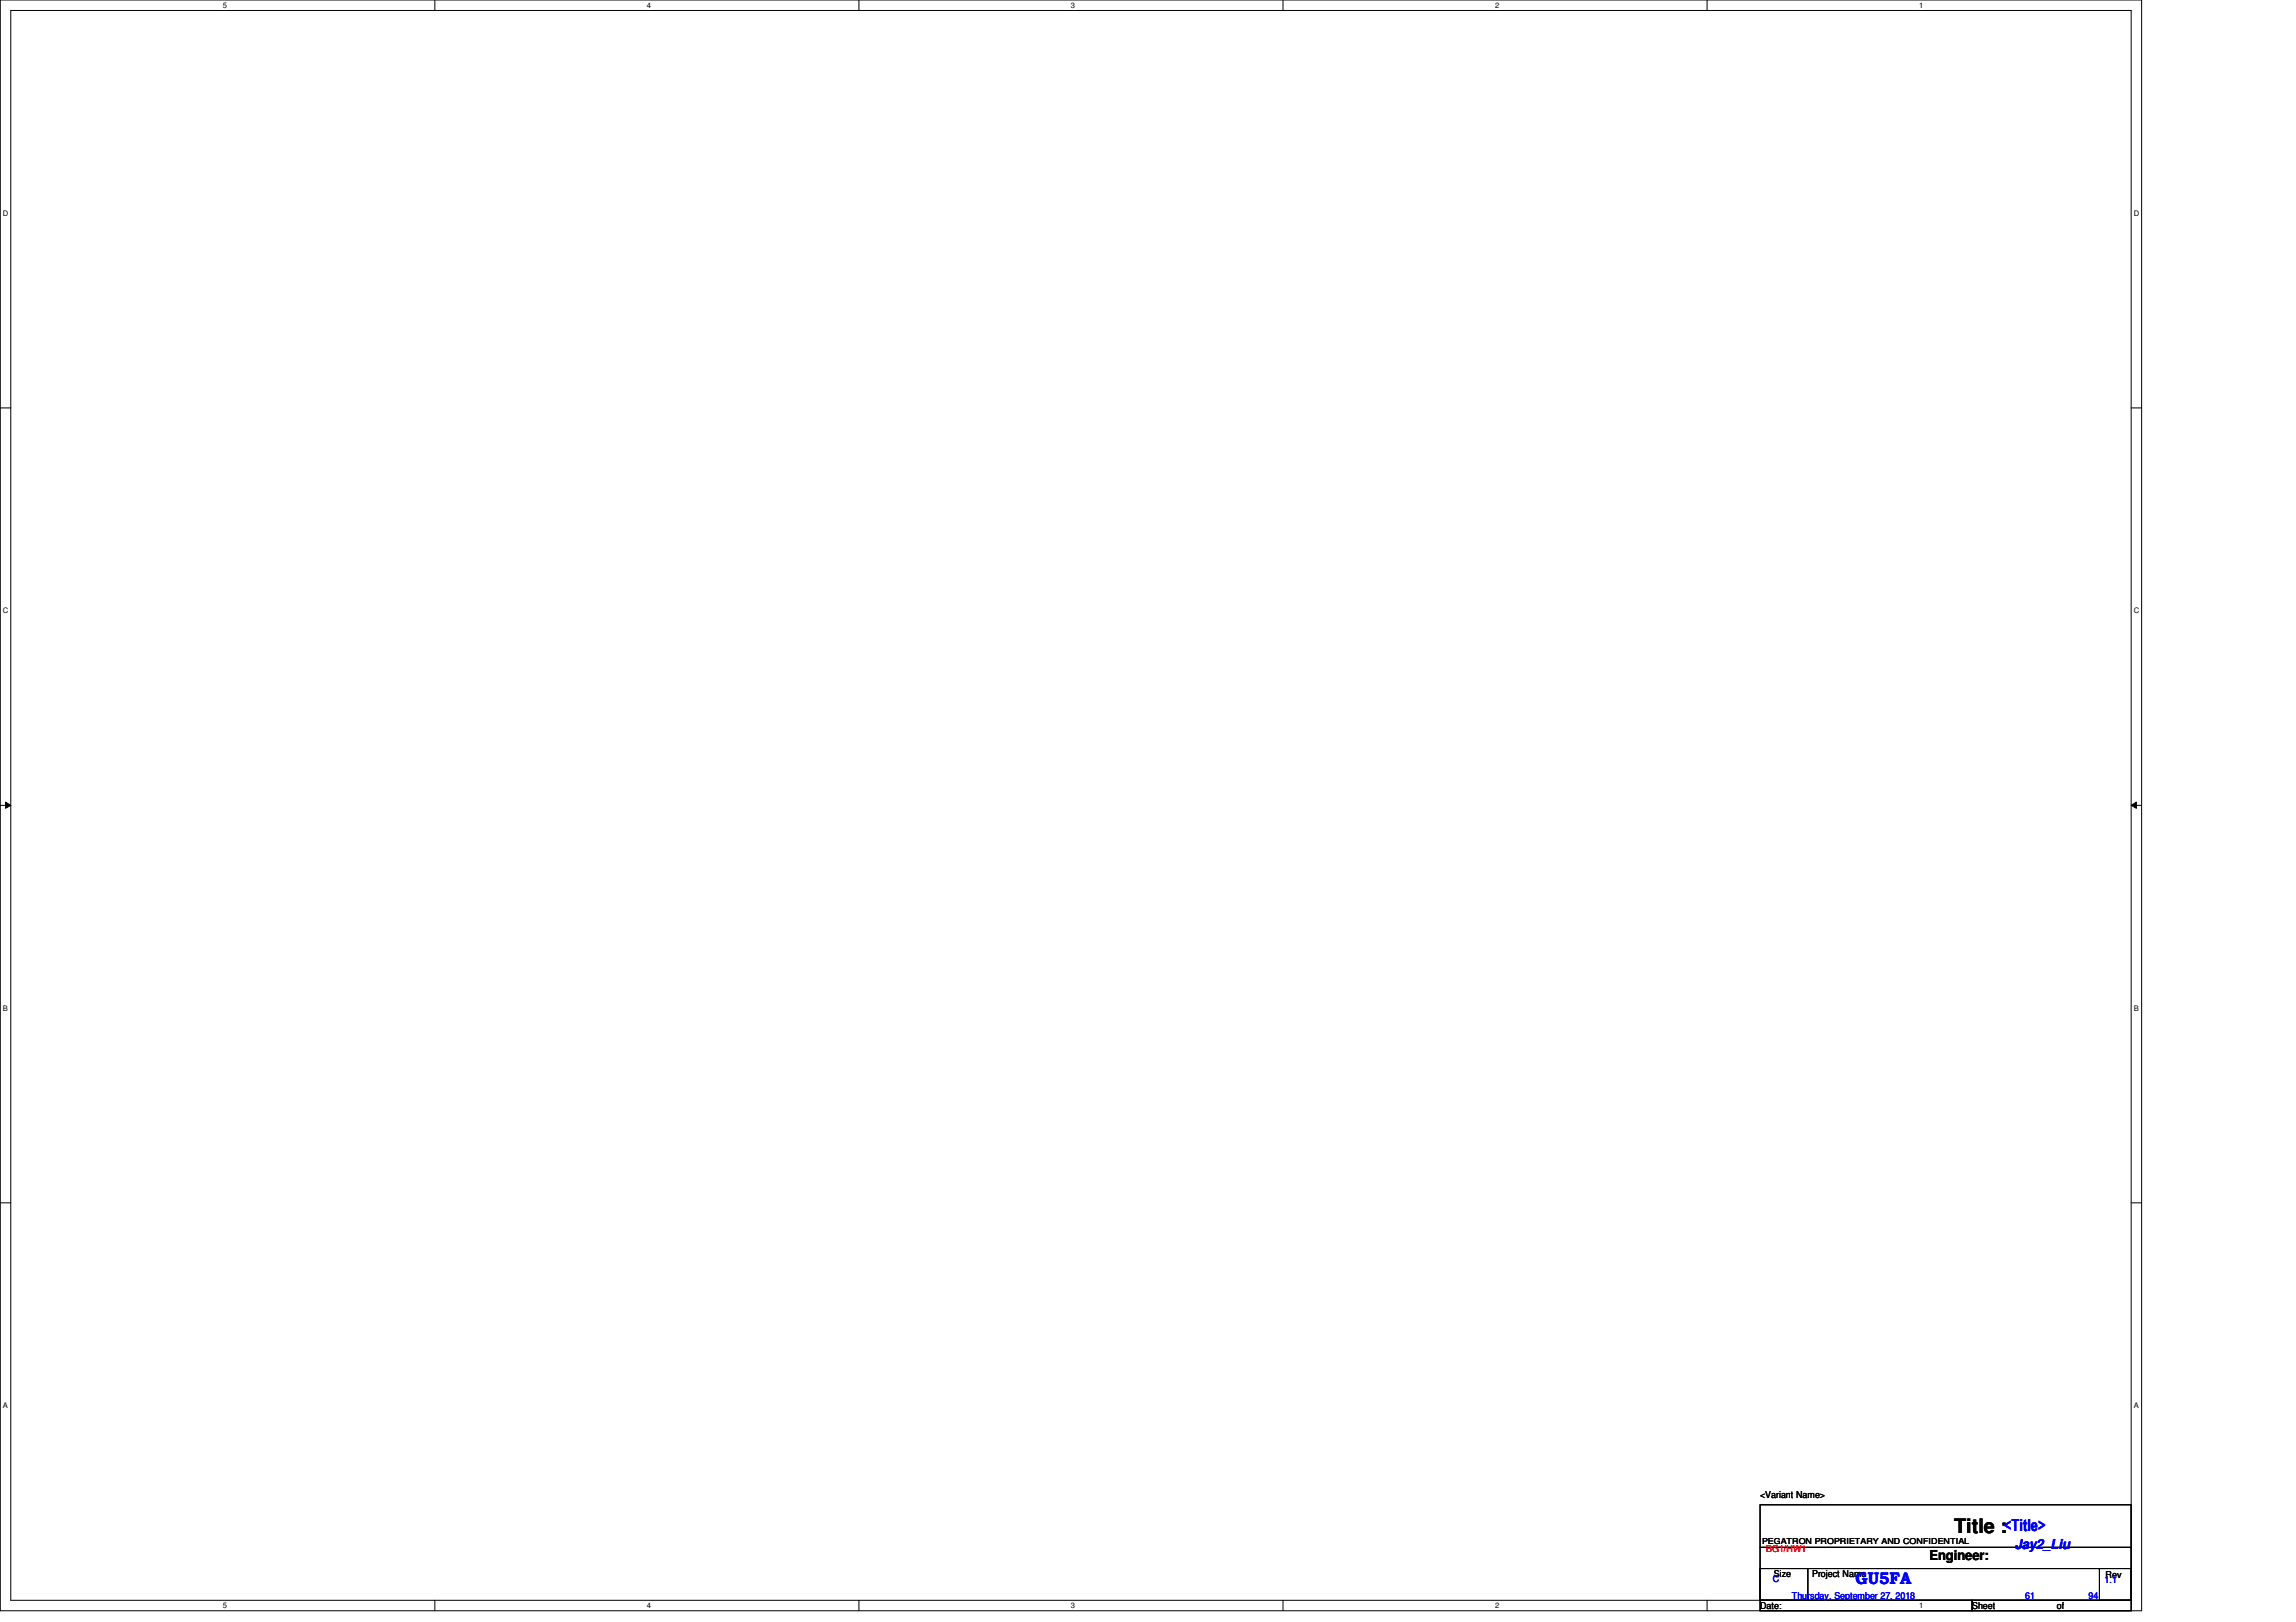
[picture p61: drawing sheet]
<svg xmlns="http://www.w3.org/2000/svg" width="297mm" height="210mm" viewBox="0 0 297 210" stroke-linecap="round" stroke-linejoin="round" font-family="sans-serif">
<defs><g id="words">
<text font-size="2.6" x="252.8" y="198.4">Title :</text>
<g font-size="2.2" fill="#00f">
<text x="259.2" y="198.2">&lt;Title&gt;</text>
<text x="240.1" y="205">GU5FA</text>
</g>
<text font-size="1.8" x="249.6" y="201.9">Engineer:</text>
<text font-size="1.8" fill="#00f" x="260.6" y="200.5">Jay2_Liu</text>
<g font-size="1.2">
<text x="227.7" y="193.8">&lt;Variant Name&gt;</text>
<text x="227.7" y="208.2">Date:</text>
<text x="229.5" y="204.1">Size</text>
<text x="234.4" y="204.1">Project Name</text>
<text x="255.1" y="208.2">Sheet</text>
<text x="266.1" y="208.2">of</text>
<text x="272.4" y="204.3">Rev</text>
</g>
<text font-size="1.2" fill="#f00" x="228.5" y="200.8">BG1/HW1</text>
<g font-size="1.2" fill="#00f">
<text x="229.4" y="204.7">C</text>
<text x="231.8" y="206.9">Thursday, September 27, 2018</text>
<text x="262" y="206.9">61</text>
<text x="270.2" y="206.9">94</text>
<text x="272.3" y="204.8">1.1</text>
</g>
<text font-size="1.1" x="228" y="199.9">PEGATRON PROPRIETARY AND CONFIDENTIAL</text>
<g font-size="1">
<text x="28.8" y="1">5</text>
<text x="83.7" y="1">4</text>
<text x="138.6" y="1">3</text>
<text x="193.4" y="1">2</text>
<text x="248.3" y="1">1</text>
<text x=".4" y="27.9">D</text>
<text x="276.1" y="27.9">D</text>
<text x=".4" y="79.4">C</text>
<text x="276.1" y="79.4">C</text>
<text x=".4" y="130.8">B</text>
<text x="276.1" y="130.8">B</text>
<text x=".4" y="182.2">A</text>
<text x="276.1" y="182.2">A</text>
<text x="28.8" y="208.1">5</text>
<text x="83.7" y="208.1">4</text>
<text x="138.6" y="208.1">3</text>
<text x="193.4" y="208.1">2</text>
<text x="248.3" y="208.1">1</text>
</g>
</g></defs>
<path d="M0 0h277.1v208.4h-277.1zM1.4 1.4h274.3v205.7h-274.3z" fill="none" stroke="#000" stroke-width=".13"/>
<g fill="#fff">
<path d="M28.8 .1h.6v1.1h-.6z"/>
<path d="M28.8 207.2h.6v1.1h-.6z"/>
</g>
<path d="M56.3 0v1.4M56.3 207.1v1.3" fill="none" stroke="#000" stroke-width=".13"/>
<g fill="#fff">
<path d="M83.7 .1h.5v1.1h-.5z"/>
<path d="M83.7 207.2h.5v1.1h-.5z"/>
</g>
<path d="M111.1 0v1.4M111.1 207.1v1.3" fill="none" stroke="#000" stroke-width=".13"/>
<g fill="#fff">
<path d="M138.6 .1h.5v1.1h-.5z"/>
<path d="M138.6 207.2h.5v1.1h-.5z"/>
</g>
<path d="M166 0v1.4M166 207.1v1.3" fill="none" stroke="#000" stroke-width=".13"/>
<g fill="#fff">
<path d="M193.4 .1h.6v1.1h-.6z"/>
<path d="M193.4 207.2h.6v1.1h-.6z"/>
</g>
<path d="M220.8 0v1.4M220.8 207.1v1.3" fill="none" stroke="#000" stroke-width=".13"/>
<g fill="#fff">
<path d="M248.3 .1h.5v1.1h-.5z"/>
<path d="M248.3 207.2h.5v1.1h-.5z"/>
<path d="M.4 27.1h.7v1.1h-.7z"/>
<path d="M276.1 27.1h.7v1.1h-.7z"/>
<path d="M.4 78.5h.7v1.1h-.7z"/>
<path d="M276.1 78.5h.7v1.1h-.7z"/>
</g>
<path d="M0 52.8h1.4M275.7 52.8h1.4" fill="none" stroke="#000" stroke-width=".13"/>
<g fill="#fff">
<path d="M.4 129.9h.6v1.1h-.6z"/>
<path d="M276.1 129.9h.6v1.1h-.6z"/>
</g>
<path d="M0 104.2h1.4M.7 103.8l.7 .4-.7 .4zM275.7 104.2l.7-.4v.8zM275.7 104.2h1.4" fill="none" stroke="#000" stroke-width=".13"/>
<path d="M.7 103.8l.7 .4-.7 .4zM275.7 104.2l.7-.4v.8z" fill="#000"/>
<g fill="#fff">
<path d="M.4 181.4h.6v1.1h-.6z"/>
<path d="M276.1 181.4h.6v1.1h-.6z"/>
</g>
<path d="M0 155.7h1.4M275.7 155.7h1.4M227.7 194.7h48v12.4h-48zM227.7 203h6.2v4.1h-6.2zM227.7 207.1h27.4v1.3h-27.4zM227.7 200.2h48M234 203h37.6M255.1 207.1h20.6v1.3h-20.6zM271.6 203h4.1v4.1h-4.1zM271.6 203h.1M275.7 200.2h.1" fill="none" stroke="#000" stroke-width=".13"/>
<use href="#words"/>
</svg>
